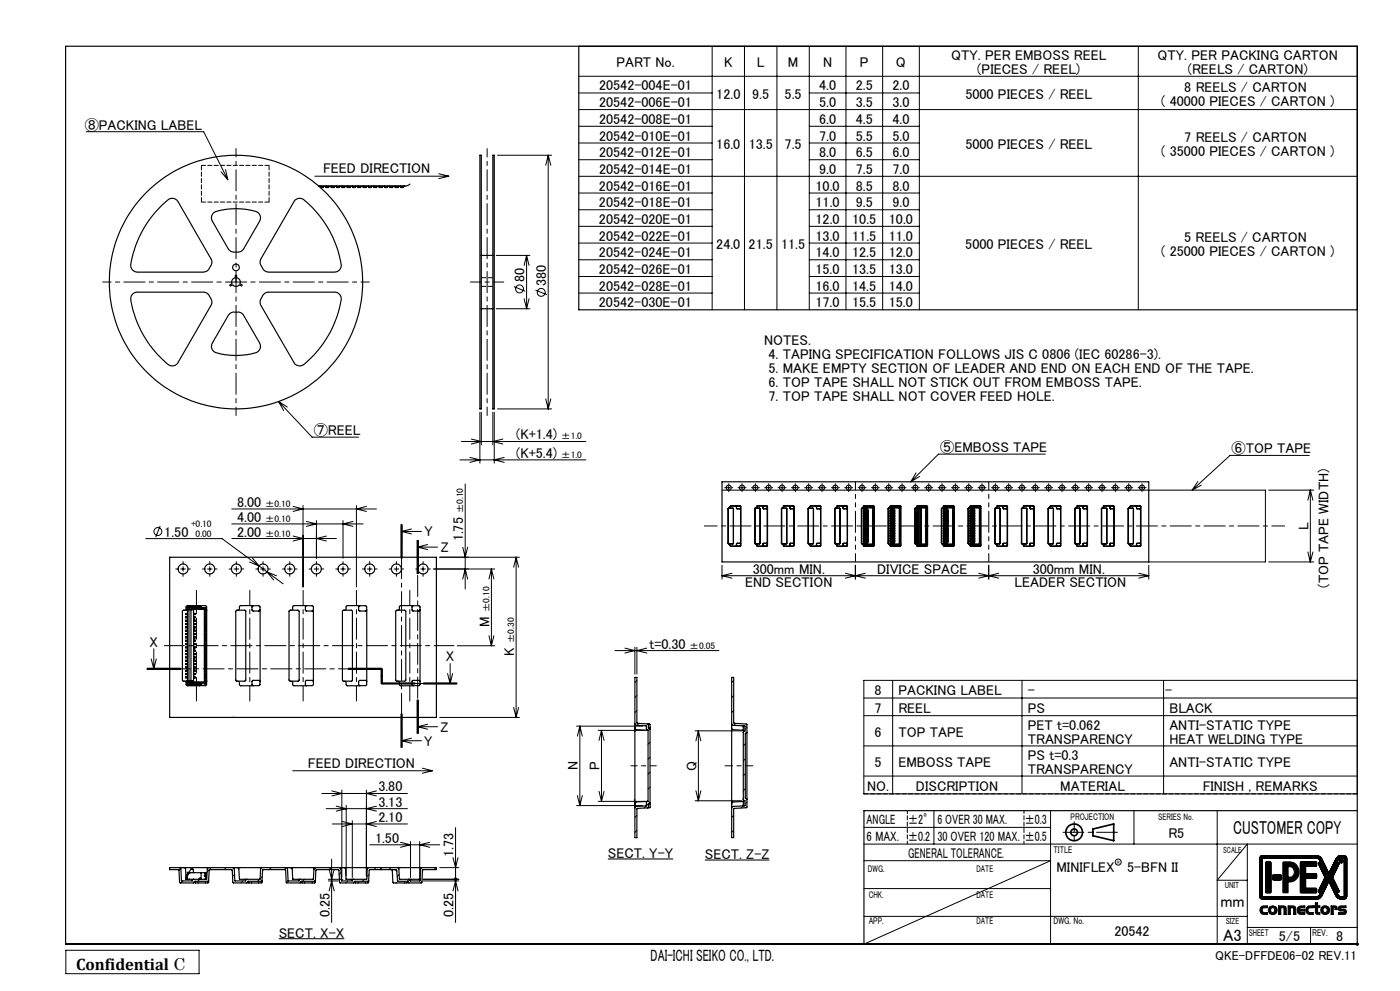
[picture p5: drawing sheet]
<svg xmlns="http://www.w3.org/2000/svg" width="420mm" height="297mm" viewBox="0 0 420 297" stroke-linecap="round" stroke-linejoin="round" font-family="sans-serif">
<defs><g id="words">
<text font-size="5.6" x="370" y="250">CUSTOMER COPY</text>
<g font-size="4.9">
<text x="366.1" y="272">mm</text>
<text x="366.9" y="282">A3</text>
<text x="22.8" y="290.8">Confidential C</text>
<text x="195.2" y="288">DAI-ICHI SEIKO CO., LTD.</text>
</g>
<g font-size="4.2">
<text x="184.9" y="20.1">PART No.</text>
<text x="217.2" y="20.1">K</text>
<text x="227.1" y="20.1">L</text>
<text x="236.4" y="20.1">M</text>
<text x="246.9" y="20.1">N</text>
<text x="258" y="20.1">P</text>
<text x="268.8" y="20.1">Q</text>
<text x="285.4" y="18">QTY. PER EMBOSS REEL</text>
<text x="293.2" y="22.2">(PIECES / REEL)</text>
<text x="347.3" y="18">QTY. PER PACKING CARTON</text>
<text x="356.4" y="22.2">(REELS / CARTON)</text>
<text x="179.7" y="27.1">20542-004E-01</text>
<text x="214.9" y="29.6">12.0</text>
<text x="225.7" y="29.6">9.5</text>
<text x="235.4" y="29.6">5.5</text>
<text x="245.7" y="27.1">4.0</text>
<text x="256.7" y="27.1">2.5</text>
<text x="267.7" y="27.1">2.0</text>
<text x="289.6" y="29.6">5000 PIECES / REEL</text>
<text x="355.3" y="27.5">8 REELS / CARTON</text>
<text x="179.7" y="32.1">20542-006E-01</text>
<text x="245.7" y="32.1">5.0</text>
<text x="256.7" y="32.1">3.5</text>
<text x="267.7" y="32.1">3.0</text>
<text x="348.3" y="31.7">( 40000 PIECES / CARTON )</text>
<text x="25.4" y="38.8">⑧PACKING LABEL</text>
<text x="179.7" y="37.1">20542-008E-01</text>
<text x="245.7" y="37.1">6.0</text>
<text x="256.7" y="37.1">4.5</text>
<text x="267.7" y="37.1">4.0</text>
<text x="179.7" y="47.1">20542-012E-01</text>
<text x="179.7" y="42.1">20542-010E-01</text>
<text x="214.9" y="44.6">16.0</text>
<text x="224.6" y="44.6">13.5</text>
<text x="235.4" y="44.6">7.5</text>
<text x="245.7" y="47.1">8.0</text>
<text x="245.7" y="42.1">7.0</text>
<text x="256.7" y="47.1">6.5</text>
<text x="256.7" y="42.1">5.5</text>
<text x="267.7" y="47.1">6.0</text>
<text x="267.7" y="42.1">5.0</text>
<text x="289.6" y="44.6">5000 PIECES / REEL</text>
<text x="348.3" y="46.7">( 35000 PIECES / CARTON )</text>
<text x="355.3" y="42.5">7 REELS / CARTON</text>
<text x="96.9" y="51.8">FEED DIRECTION</text>
<text x="179.7" y="52.1">20542-014E-01</text>
<text x="245.7" y="52.1">9.0</text>
<text x="256.7" y="52.1">7.5</text>
<text x="267.7" y="52.1">7.0</text>
<text x="179.7" y="57.1">20542-016E-01</text>
<text x="244.7" y="57.1">10.0</text>
<text x="256.7" y="57.1">8.5</text>
<text x="267.7" y="57.1">8.0</text>
<text x="179.7" y="62.1">20542-018E-01</text>
<text x="244.7" y="62.1">11.0</text>
<text x="256.7" y="62.1">9.5</text>
<text x="267.7" y="62.1">9.0</text>
<text x="179.7" y="67.1">20542-020E-01</text>
<text x="244.7" y="67.1">12.0</text>
<text x="255.7" y="67.1">10.5</text>
<text x="266.7" y="67.1">10.0</text>
<text x="179.7" y="77.1">20542-024E-01</text>
<text x="179.7" y="72.1">20542-022E-01</text>
<text x="214.9" y="74.6">24.0</text>
<text x="224.6" y="74.6">21.5</text>
<text x="234.3" y="74.6">11.5</text>
<text x="244.7" y="77.1">14.0</text>
<text x="244.7" y="72.1">13.0</text>
<text x="255.6" y="77.1">12.5</text>
<text x="255.7" y="72.1">11.5</text>
<text x="266.6" y="77.1">12.0</text>
<text x="266.7" y="72.1">11.0</text>
<text x="289.6" y="74.6">5000 PIECES / REEL</text>
<text x="348.3" y="76.7">( 25000 PIECES / CARTON )</text>
<text x="355.3" y="72.5">5 REELS / CARTON</text>
<text x="179.7" y="82.1">20542-026E-01</text>
<text x="244.6" y="82.1">15.0</text>
<text x="255.6" y="82.1">13.5</text>
<text x="266.6" y="82.1">13.0</text>
<text x="157.4" y="84.7" transform="rotate(-90 157.4 84.7)">80</text>
<text x="163.9" y="85.7" transform="rotate(-90 163.9 85.7)">380</text>
<text x="179.7" y="87.1">20542-028E-01</text>
<text x="244.6" y="87.1">16.0</text>
<text x="255.6" y="87.1">14.5</text>
<text x="266.6" y="87.1">14.0</text>
<text x="179.7" y="92.1">20542-030E-01</text>
<text x="244.6" y="92.1">17.0</text>
<text x="255.6" y="92.1">15.5</text>
<text x="266.6" y="92.1">15.0</text>
<text x="229.3" y="103.4">NOTES.</text>
<text x="230.6" y="107.6">4. TAPING SPECIFICATION FOLLOWS JIS C 0806 (IEC 60286-3).</text>
<text x="230.6" y="111.8">5. MAKE EMPTY SECTION OF LEADER AND END ON EACH END OF THE TAPE.</text>
<text x="230.6" y="116.1">6. TOP TAPE SHALL NOT STICK OUT FROM EMBOSS TAPE.</text>
<text x="230.6" y="120.3">7. TOP TAPE SHALL NOT COVER FEED HOLE.</text>
<text x="94.1" y="130.3">⑦REEL</text>
<text x="154.8" y="131.7">(K+1.4)</text>
<text x="154.8" y="137.2">(K+5.4)</text>
<text x="282.1" y="135.4">⑤EMBOSS TAPE</text>
<text x="369.5" y="135.9">⑥TOP TAPE</text>
<text x="71.1" y="151.9">8.00</text>
<text x="49.3" y="160.8">1.50</text>
<text x="71.1" y="156.4">4.00</text>
<text x="71.1" y="160.8">2.00</text>
<text x="127.4" y="160.7">Y</text>
<text x="392.5" y="158.8" transform="rotate(-90 392.5 158.8)">L</text>
<text x="132.2" y="165.4">Z</text>
<text x="139" y="162.3" transform="rotate(-90 139 162.3)">1.75</text>
<text x="225.8" y="171.9">300mm MIN.</text>
<text x="263.1" y="171.9">DIVICE SPACE</text>
<text x="309.8" y="171.9">300mm MIN.</text>
<text x="223.5" y="176.1">END SECTION</text>
<text x="304.4" y="176.1">LEADER SECTION</text>
<text x="398.6" y="176.1" transform="rotate(-90 398.6 176.1)">(TOP TAPE WIDTH)</text>
<text x="146.8" y="187.8" transform="rotate(-90 146.8 187.8)">M</text>
<text x="44.8" y="193.9">X</text>
<text x="154.3" y="196.5" transform="rotate(-90 154.3 196.5)">K</text>
<text x="194.9" y="194.4">t=0.30</text>
<text x="133.7" y="198.2">X</text>
<text x="262.4" y="208.3">8</text>
<text x="269.5" y="208.3">PACKING LABEL</text>
<text x="308.4" y="208.3">-</text>
<text x="349.5" y="208.3">-</text>
<text x="262.4" y="213.6">7</text>
<text x="269.5" y="213.6">REEL</text>
<text x="308.4" y="213.6">PS</text>
<text x="350.8" y="213.6">BLACK</text>
<text x="132.2" y="219.2">Z</text>
<text x="262.4" y="220.8">6</text>
<text x="269.5" y="220.8">TOP TAPE</text>
<text x="308.3" y="218.7">PET t=0.062</text>
<text x="350.8" y="218.7">ANTI-STATIC TYPE</text>
<text x="127.3" y="223.4">Y</text>
<text x="308.3" y="227.7">PS t=0.3</text>
<text x="308.3" y="222.9">TRANSPARENCY</text>
<text x="350.8" y="222.9">HEAT WELDING TYPE</text>
<text x="92.4" y="230.2">FEED DIRECTION</text>
<text x="173.4" y="230.8" transform="rotate(-90 173.4 230.8)">N</text>
<text x="179.9" y="230.8" transform="rotate(-90 179.9 230.8)">P</text>
<text x="208.9" y="231" transform="rotate(-90 208.9 231)">Q</text>
<text x="262.4" y="229.8">5</text>
<text x="269.5" y="229.8">EMBOSS TAPE</text>
<text x="308.3" y="232">TRANSPARENCY</text>
<text x="350.8" y="229.8">ANTI-STATIC TYPE</text>
<text x="113.5" y="237.2">3.80</text>
<text x="260.1" y="237">NO.</text>
<text x="274.8" y="237">DISCRIPTION</text>
<text x="318.1" y="237">MATERIAL</text>
<text x="360.8" y="237">FINISH , REMARKS</text>
<text x="113.5" y="241.7">3.13</text>
<text x="113.5" y="246.3">2.10</text>
<text x="350.5" y="251.2">R5</text>
<text x="112.5" y="252.6">1.50</text>
<text x="136.1" y="256.8" transform="rotate(-90 136.1 256.8)">1.73</text>
<text x="182.4" y="257.1">SECT. Y-Y</text>
<text x="211.5" y="257.5">SECT. Z-Z</text>
<text x="272.5" y="257">GENERAL TOLERANCE.</text>
<text x="316.9" y="261.3">MINIFLEX</text>
<text x="338.1" y="261.3">5-BFN II</text>
<text x="98.9" y="274.9" transform="rotate(-90 98.9 274.9)">0.25</text>
<text x="136.1" y="274.9" transform="rotate(-90 136.1 274.9)">0.25</text>
<text x="83.6" y="281">SECT. X-X</text>
<text x="334.3" y="280.6">20542</text>
<text x="383.7" y="282">5/5</text>
<text x="400.9" y="282">8</text>
</g>
<g font-size="4.1">
<text x="260" y="247">ANGLE</text>
<text x="260" y="252">6 MAX.</text>
<text x="272.5" y="247">±2°</text>
<text x="281.2" y="247">6 OVER 30 MAX.</text>
<text x="307.5" y="247">±0.3</text>
<text x="272.5" y="252">±0.2</text>
<text x="281.2" y="252">30 OVER 120 MAX.</text>
<text x="307.5" y="252">±0.5</text>
</g>
<text font-size="3.9" x="364.6" y="287.8">QKE-DFFDE06-02 REV.11</text>
<g font-size="2.9">
<text x="321.2" y="245.8">PROJECTION</text>
<text x="316.1" y="255.7">TITLE</text>
<text x="260.4" y="261.2">DWG.</text>
<text x="292.9" y="261.2">DATE</text>
<text x="260.6" y="269">CHK.</text>
<text x="292.9" y="269">DATE</text>
<text x="260.6" y="277">APP.</text>
<text x="292.9" y="277">DATE</text>
<text x="316.1" y="277">DWG. No.</text>
<text x="374.7" y="280.5">SHEET</text>
<text x="393.7" y="280.5">REV.</text>
</g>
<g font-size="2.8">
<text x="168.4" y="131.7">±1.0</text>
<text x="168.4" y="137.2">±1.0</text>
<text x="79.5" y="151.9">±0.10</text>
<text x="139" y="153.9" transform="rotate(-90 139 153.9)">±0.10</text>
<text x="57.3" y="158">+0.10</text>
<text x="58.7" y="160.8">0.00</text>
<text x="79.5" y="156.4">±0.10</text>
<text x="79.5" y="160.8">±0.10</text>
<text x="146.8" y="183.4" transform="rotate(-90 146.8 183.4)">±0.10</text>
<text x="154.3" y="192.8" transform="rotate(-90 154.3 192.8)">±0.30</text>
<text x="206.9" y="194.4">±0.05</text>
<text x="347.5" y="245.8">SERIES No.</text>
</g>
<g font-size="2.7">
<text x="366.9" y="255.7">SCALE</text>
<text x="367.4" y="266.1">UNIT</text>
<text x="367.7" y="277">SIZE</text>
</g>
<text font-size="1.4" x="335" y="258.8">R</text>
</g></defs>
<g fill="none" stroke="#000" stroke-width=".3">
<path d="M213.6 13.9v78.9M223.3 13.9v78.9M233.1 13.9v78.9M242.8 13.9v78.9M253.8 13.9v78.9M264.8 13.9v78.9M275.8 13.9v78.9M341.5 13.9v78.9M25.9 39.5h35.2l7.2 14.4M173.6 22.9h233.6M173.6 27.9h40M173.6 32.8h233.6"/>
<path d="M173.6 37.8h40M242.8 27.9h33M242.8 37.8h33M66.3 51.5l2 2.4M67.7 50.8l.6 3.1M94.4 52.8h40.2M131.6 52.1l3 .7M134.6 52.8l-3 .7M149.3 46.5h16.2M164.5 46.5v76.1M164.5 46.5l.7 3M164.5 46.5l-.8 3"/>
<path d="M173.6 42.9h40M173.6 47.9h40M173.6 52.8h233.6M173.6 57.9h40M242.8 42.9h33M242.8 47.9h33M242.8 57.9h33M148.9 76.5h10.1M158 76.5v16M158 76.5l.7 3M158 76.5l-.8 3M173.6 62.9h40"/>
<path d="M173.6 67.8h40M173.6 72.8h40M173.6 77.9h40M242.8 62.9h33M242.8 67.8h33M242.8 72.8h33M242.8 77.9h33M148.9 92.5h10.1M154.2 85.9l3.4 1.4M157.2 89.5l.8 3M158.7 89.5l-.7 3M160.7 87l3.3 1.3"/>
<path d="M173.6 82.9h40M173.6 87.8h40M242.8 82.9h33M242.8 87.8h33M163.7 119.6l.8 3M165.2 119.6l-.7 3M83.6 120.3l10 10.7h14M83.6 120.3l2.6 1.7M83.6 120.3l1.5 2.7M138 137.8h37.8M138.4 132.3h37.4M141 137.1l3 .7-3 .8"/>
<path d="M141.4 131.6l3 .7-3 .8M144 123.5v15.3M144.4 123.5v9.8M147.8 123.5v9.8M148.3 123.5v15.3M149.3 122.6h16.2M150.8 131.6l-3 .7 3 .8M151.3 137.1l-3 .7 3 .8M313.6 136.1h-32l-8.4 8.3M392.8 136.5h-23.8l-11.4 10.4M48 157.6l-1.3 3.4M69.5 157h39.4"/>
<path d="M69.5 152.5h43.4M87.9 151.8l3 .7-3 .8M90.9 151.5v24.4M91.9 156.3l3 .7-3 .8M94.9 156v11.3M102.9 156v11.3M105.9 156.3l-3 .7 3 .8M106.9 151.5v24.4M109.9 151.8l-3 .7 3 .8M120.3 157.3v10M120.4 159.3h6M120.4 159.3l3 .7"/>
<path d="M120.5 157.3v10M120.6 157.3v10M123.4 158.5l-3 .8M139.6 145.1v31.4M216.6 146.9h163v21.5h-35M217.4 146.2h.3M218.2 146.2h.9M218.6 145v.2M218.6 145.7v.9M218.6 147v.4M219.5 146.2h.3M221.4 146.2h.3"/>
<path d="M222.2 146.2h.9M222.6 145v.2M222.6 145.7v.9M222.6 147v.4M223.5 146.2h.3M225.4 146.2h.3M226.2 146.2h.8M226.6 145v.2M226.6 145.7v.9M226.6 147v.4M227.5 146.2h.3M229.4 146.2h.3"/>
<path d="M230.2 146.2h.9M230.6 145v.2M230.6 145.7v.9M230.6 147v.4M231.5 146.2h.3M233.4 146.2h.3M234.2 146.2h.9M234.6 145v.2M234.6 145.7v.9M234.6 147v.4M235.5 146.2h.3M237.4 146.2h.3"/>
<path d="M238.2 146.2h.9M238.6 145v.2M238.6 145.7v.9M238.6 147v.4M239.5 146.2h.3M241.4 146.2h.3M242.2 146.2h.9M242.6 145v.2M242.6 145.7v.9M242.6 147v.4M243.5 146.2h.3M245.4 146.2h.3"/>
<path d="M246.2 146.2h.9M246.6 145v.2M246.6 145.7v.9M246.6 147v.4M247.5 146.2h.3M249.4 146.2h.3M250.2 146.2h.9M250.6 145v.2M250.6 145.7v.9M250.6 147v.4M251.5 146.2h.3M253.4 146.2h.3"/>
<path d="M254.2 146.2h.9M254.6 145v.2M254.6 145.7v.9M254.6 147v.4M255.5 146.2h.3M257.4 146.2h.3M258.2 146.2h.9M258.6 145v.2M258.6 145.7v.9M258.6 147v.4M259.5 146.2h.3M261.4 146.2h.3"/>
<path d="M262.1 146.2h1M262.6 145v.2M262.6 145.7v.9M262.6 147v.4M263.5 146.2h.3M265.4 146.2h.3M266.2 146.2h.9M266.6 145v.2M266.6 145.7v.9M266.6 147v.4M267.5 146.2h.3M269.4 146.2h.3"/>
<path d="M270.2 146.2h.9M270.6 145v.2M270.6 145.7v.9M270.6 147v.4M271.5 146.2h.3M273.4 146.2h.3M274.2 146.2h.9M274.6 145v.2M274.6 145.7v.9M274.6 147v.4M274.8 141.7l-1.6 2.7M275.5 146.2h.3"/>
<path d="M275.9 142.8l-2.7 1.6M277.4 146.2h.3M278.2 146.2h.9M278.6 145v.2M278.6 145.7v.9M278.6 147v.4M279.5 146.2h.3M281.4 146.2h.3M282.2 146.2h.9M282.6 145v.2M282.6 145.7v.9M282.6 147v.4"/>
<path d="M283.5 146.2h.3M285.4 146.2h.3M286.2 146.2h.9M286.6 145v.2M286.6 145.7v.9M286.6 147v.4M287.5 146.2h.3M289.4 146.2h.3M290.2 146.2h.9M290.6 145v.2M290.6 145.7v.9M290.6 147v.4"/>
<path d="M291.5 146.2h.3M293.4 146.2h.3M294.2 146.2h.9M294.6 145v.2M294.6 145.7v.9M294.6 147v.4M295.5 146.2h.3M297.4 146.2h.3M298.2 146.2h.8M298.6 145v.2M298.6 145.7v.9M298.6 147v.4"/>
<path d="M299.5 146.2h.3M301.4 146.2h.3M302.2 146.2h.9M302.6 145v.2M302.6 145.7v.9M302.6 147v.4M303.5 146.2h.3M305.4 146.2h.3M306.2 146.2h.9M306.6 145v.2M306.6 145.7v.9M306.6 147v.4"/>
<path d="M307.5 146.2h.3M309.4 146.2h.3M310.2 146.2h.9M310.6 145v.2M310.6 145.7v.9M310.6 147v.4M311.5 146.2h.3M313.4 146.2h.3M314.1 146.2h1M314.6 145v.2M314.6 145.7v.9M314.6 147v.4"/>
<path d="M315.5 146.2h.3M317.4 146.2h.3M318.2 146.2h.9M318.6 145v.2M318.6 145.7v.9M318.6 147v.4M319.5 146.2h.3M321.4 146.2h.3M322.2 146.2h.9M322.6 145v.2M322.6 145.7v.9M322.6 147v.4"/>
<path d="M323.5 146.2h.3M325.4 146.2h.3M326.2 146.2h.9M326.6 145v.2M326.6 145.7v.9M326.6 147v.4M327.5 146.2h.3M329.4 146.2h.3M330.2 146.2h.9M330.6 145v.2M330.6 145.7v.9M330.6 147v.4"/>
<path d="M331.5 146.2h.3M333.4 146.2h.3M334.2 146.2h.9M334.6 145v.2M334.6 145.7v.9M334.6 147v.4M335.5 146.2h.3M337.4 146.2h.3M338.2 146.2h.9M338.6 145v.2M338.6 145.7v.9M338.6 147v.4"/>
<path d="M339.5 146.2h.3M341.4 146.2h.3M342.2 146.2h.9M342.6 145v.2M342.6 145.7v.9M342.6 147v.4M343.5 146.2h.3M359.3 144.3l-1.7 2.6M360.4 145.4l-2.8 1.5M380.6 146.9h13.5M393.1 146.9v21.5M393.1 146.9l.8 3"/>
<path d="M393.1 146.9l-.7 3M43.7 161.4h22.9l11.1 8.2M52.7 170.5h.8M54.2 170.5h1.4M54.9 168.3v.8M54.9 169.8v1.4M54.9 171.9v.8M56.3 170.5h.8M60.7 170.5h.8M62.2 170.5h1.4M62.9 168.3v.8M62.9 169.8v1.4"/>
<path d="M62.9 171.9v.8M64.3 170.5h.8M68.7 170.5h.8M69.5 161.4h31.4M70.2 170.5h1.4M70.9 168.3v.8M70.9 169.8v1.4M70.9 171.9v.8M72.3 170.5h.8M74.9 168.4l2.8 1.2M75.7 167.2l2 2.4M76.7 170.5h.8"/>
<path d="M77.7 169.6l2.4 1.8M78.2 170.5h1.4M78.9 168.3v.8M78.9 169.8v1.4M78.9 171.9v.8M80.1 171.4l4.8 3.6M80.1 171.4l2 2.4M80.1 171.4l2.9 1.2M80.3 170.5h.8M84.7 170.5h.8M86.2 170.5h1.4M86.9 168.3v.8"/>
<path d="M86.9 169.8v1.4M86.9 171.9v.8M87.9 160.7l3 .7-3 .7M88.3 170.5h.8M92.7 170.5h.8M94.2 170.5h1.4M94.9 168.3v.8M94.9 169.8v1.4M94.9 171.9v.8M96.3 170.5h.8M97.9 160.7l-3 .7 3 .7M100.7 170.5h.8"/>
<path d="M102.2 170.5h1.4M102.9 168.3v.8M102.9 169.8v1.4M102.9 171.9v.8M104.3 170.5h.8M108.7 170.5h.8M110.2 170.5h1.4M110.9 168.3v.8M110.9 169.8v1.4M110.9 171.9v.8M112.3 170.5h.8M116.7 170.5h.8"/>
<path d="M118.2 170.5h1.4M118.9 168.3v.8M118.9 169.8v1.4M118.9 171.9v.8M120.3 170.5h.8M124.7 170.5h.8M125.1 161.9v10M125.3 164h6M125.3 164l3 .7M125.3 161.9v10M125.5 161.9v10M126.2 170.5h1.4"/>
<path d="M126.9 168.3v.8M126.9 169.8v1.4M126.9 171.9v.8M128.3 163.2l-3 .8M128.3 170.5h.8M131.9 167h23.9M138.8 164l.8 3 .7-3M138.8 173.5l.8-3 .7 3M147.4 170.5v23M147.4 170.5l.8 3M147.4 170.5l-.7 3M148.4 170.5h-18.3"/>
<path d="M154.8 167v48M154.8 167l.8 3M154.8 167l-.7 3M216.6 169.4v4.2M216.6 172.5h128M216.6 172.5l3 .8M219.6 171.8l-3 .7M253.6 171.8l6 1.5M256.6 169.4v4.2M259.6 171.8l-6 1.5M293.6 171.8l6 1.5M296.6 169.4v4.2"/>
<path d="M299.6 171.8l-6 1.5M341.6 171.8l3 .7M344.6 169.4v4.2M344.6 172.5l-3 .8M380.6 168.4h13.5M392.4 165.4l.7 3M393.9 165.4l-.8 3M45.4 197.5l.7 3M46.1 194.4v6.1M46.9 197.5l-.8 3M55.1 182.9h.3M71.1 182.9h.3"/>
<path d="M87.1 182.9h.3M103.1 182.9h.3M119.1 182.9h.3M135 198.9v6M137.2 193.5h11.2M146.7 190.5l.7 3M148.2 190.5l-.8 3M184.5 195h31.2M187.5 194.2l3 .8-3 .7M190.5 194v8M191.1 194v8M194.1 194.2l-3 .8 3 .7"/>
<path d="M44.1 200.4h10M44.1 200.6h10M44.1 200.3h10M55.1 204.1h.3M70.1 214.9v.1M71.1 204.1h.3M87.1 204.1h.3M103.1 204.1h.3M104.5 200.3h10zM104.5 200.4h10v4.4h10M104.5 200.6h10M114.3 200.4v4.4"/>
<path d="M114.5 205h10M114.5 204.7h10M114.7 200.4v4.4M119.1 204.1h.3M120.3 214v10M120.5 214v10M120.6 214v10M125.1 209.8v10M125.3 217.8h6M125.3 217.8l3 .7M125.3 209.8v10M125.5 209.8v10"/>
<path d="M127 204.8h10M127 205h10M127 204.7h10M128.3 217.1l-3 .7M131.9 215h23.9M134.3 201.9l.7 3M135.8 201.9l-.8 3M154.1 212l.7 3M155.6 212l-.8 3M173 217.6h19.8M174 217.6v23.8M174 217.6l.7 3"/>
<path d="M174 217.6l-.8 3M179.5 218.9h13.9M180.4 218.9v21.3M180.4 218.9l.8 3M180.4 218.9l-.7 3M191.1 203.9l-.6 .6M191.1 208.5l-.6 .6M191.1 212.9l-.6 .6M191.7 216.8l-.6 .6M194.7 218.3l-.6 .5M208.5 219h14M209.5 219v21"/>
<path d="M209.5 219l.8 3M209.5 219l-.7 3M220.1 203.9l-.6 .6M220.1 208.5l-.6 .6M220.1 212.9l-.6 .6M220.7 216.8l-.5 .6M224.1 217.9l-.6 .6M259.2 203.9h148v34h-148zM259.2 209.2h148M259.2 214.5h148M267.8 203.9v34M306.6 203.9v34"/>
<path d="M349.1 203.9v34M87.8 231h41.9M96.6 237.8h25.6M99.6 237l3 .8-3 .7M102.6 236.8v26.1M109.9 236.8v25.7M112.9 237l-3 .8 3 .7M120.4 222h6M120.4 222l3 .7M123.4 221.2l-3 .8M126.7 230.2l3 .8M129.7 231l-3 .7"/>
<path d="M173.2 238.4l.8 3M174.7 238.4l-.7 3M179.7 237.2l.7 3M181.2 237.2l-.8 3M195 222.4l-.6 .6M195 226.9l-.6 .6M195 231.4l-.6 .6M195 235.9l-.6 .6M208.5 240h14M208.8 237l.7 3M210.3 237l-.8 3M223.6 223l-.6 .6"/>
<path d="M223.6 227.4l-.6 .6M223.6 231.9l-.6 .6M223.6 236.4l-.6 .6M259.2 223.6h148M259.2 232.6h148M97.9 242.4h24.3M99.5 257.5v19M99.7 246.9h22.5M100.9 241.6l3 .8-3 .7M102.7 246.2l3 .7-3 .8M103.9 241.4v21.1M105.7 246v17"/>
<path d="M110.9 253.2h21M112.9 241.6l-3 .8 3 .7M112.9 246.2l-3 .7 3 .8M120.2 252.4l3 .8-3 .7M123.2 252.2v10.8M125.9 252.2v10.8M128.9 252.4l-3 .8 3 .7M135.9 257l.8 3 .7-3M136.7 248v28.5M173 241.4h19.8M179.5 240.2h13.9M191.1 244.4l-.6 .6"/>
<path d="M191.1 248.8l-.6 .6M194.5 240.9l-1.2 1.3M195 240.4l-.4 .4M220.1 244.4l-.6 .6M220.1 248.8l-.6 .6M223 241.5l-.7 .7M224.1 240.4l-.6 .6M259.2 257.9h56l-56 25.1M259.2 253h148M259.2 248h56M280.2 243v10M315.2 243v40"/>
<path d="M340.2 243v10M365.2 243v40M378.2 256.6l.5-.2h16.4l.9 .3 .5 .6 2.1 4.4 2.2-4.4a2.31 2.31 0 0 1 3.1-.6l.2 .5v11.5l-.3 .6a2.33 2.33 0 0 1-3-.7l-2.2-4.4-2.1 4.4-.6 .7-.8 .2h-16.4l-.6-.3-.2-.5v-11.5zM378.7 257.2l16.8 .1 .6 1-.5 .2-.1 .4 2 4.1-2 4 .1 .4 .5 .2-.3 .7-.7 .4h-16.4zM379.8 258.4l1.2-.1 .3 .2v8.9l-.3 .2h-1.1l-.2-.2zM385 258.4a4.6 4.6 0 0 1 3.9 .7 3 3 0 0 1 .6 3.5 3 3 0 0 1-3.1 1.7v3.2h-1.5zM386.4 259.7l1.3 .3 .6 1.3a1.51 1.51 0 0 1-1.9 1.6zM390.2 258.4h4.8l-.1 1.2h-3.2v2.3h3.1l.2 .2-.1 1-3.2 .1v3h3.1l.2 .2-.1 1.1h-4.8zM401.7 257.3l1.6-.1v11.5h-1.1l-.7-.4-.3-.7 .5-.2 .1-.4-2-4 2-4.1-.1-.4-.5-.2zM402 257.6l.4-.2 .4 .2 .2 .5-.2 .4-.4 .2-.4-.2-.3-.4zM402 257.7h.8v.7l-.4 .2-.4-.2zM402.2 257.7l-.1 .7v-.7h.6v.7l-.5-.3"/>
<path d="M402.5 257.7l.1 .3M402.6 258h.1M402.6 258h-.4M54.2 260.2l-.5 .6M54.9 264l-.6 .6M59.9 263.5l-.6 .6M63.4 260l-1.3 1.3M67.9 260l-.6 .6M70.3 262.1l-.5 .5M72.9 264l-.6 .6M77.9 263.5l-.6 .6M78.7 262.7l-.7 .6"/>
<path d="M81.4 260l-.6 .6M85.8 260l-.6 .6M86.4 263.9l-.5 .6M91.3 263.5l-.6 .6M94.8 260l-.6 .7M98.5 263.5h4.4M98.5 264h3M98.7 260.5l.8 3 .8-3M98.7 267l.8-3 .8 3M99.3 260l-.6 .6M102.3 261.5l-.6 .6M104.3 264l-.6 .6"/>
<path d="M109.3 263.5l-.6 .6M110.7 262.1l-.6 .6M112.8 260l-.6 .6M117.3 260l-.6 .6M119.7 262l-.5 .6M122.8 263.5l-.6 .6M126.6 264.2l-.4 .4M126.9 264h10.8M126.9 263.5h10.8M130.7 260l-.6 .6M131.9 260h5.8M135.9 267l.8-3 .7 3"/>
<path d="M259.2 274.6h115M259.2 266.3h56M374.2 263.8h-9l9-10.8v30M374.2 278h33M378.6 271.6l1.6-.1v.6h-1.3a.84 .84 0 0 0 .3 1.4h1v.5a1.59 1.59 0 0 1-2.2-1.2l.1-.7zM381.4 272.2l.3-.2 .6 .2 .1 .5-.1 .6-.4 .2-.5-.2-.2-.5zM381.9 262.2l2.2-.1 .3 .3v1.1l-.3 .2h-2.2zM383.6 271.5l1.8 .1 .4 .3 .1 2.1h-.7v-1.8l-.4-.1h-.6v1.9h-.6zM386.4 271.5l2.1 .2 .3 .7v1.6h-.7v-1.8l-.4-.1h-.6v1.9h-.7zM389.7 271.7l1.7-.2v.5l-1.2 .1-.3 .4h1.5v.5h-1.5l.2 .5h1.3v.5a1.79 1.79 0 0 1-2.1-.5v-1.4zM392.4 271.6l1.5-.1v.6a1.28 1.28 0 0 0-1.5 .3l.1 .8 .4 .3h1v.5a1.85 1.85 0 0 1-2-.5l-.2-.7 .2-.7zM393.2 278v5"/>
<path d="M394.6 270.6h.7v.9h.7v.5h-.7v1l.1 .5h.6v.5h-1l-.3-.3-.1-1.7h-.5v-.5h.5zM397.1 272.2l.4-.2 .5 .2 .2 .5-.2 .6-.4 .2-.5-.2-.2-.5zM399.3 271.5h1.1l.7 .3v.8h-.6l-.1-.6h-.4v2h-.7zM401.7 271.7l2.1-.2v.5l-1.6 .2 .1 .3h1.1l.4 .3 .1 .5-.2 .6-2.2 .1v-.5h1.7l.1-.2-.1-.3h-1.3l-.3-.2-.1-.6zM19.7 283h160.5M19.8 284.8h39.9v7h-39.9zM406.7 283h1M406.8 282.6l.7 .7M407.2 282.5v1M407.5 282.6l-.7 .7"/>
<circle cx="155.9" cy="86.6" r="1.18"/>
<circle cx="162.3" cy="87.6" r="1.19"/>
<circle cx="47.4" cy="159.3" r="1.19"/>
<circle cx="335.5" cy="258.4" r=".91"/>
<circle cx="381.8" cy="272.8" r="1.38"/>
<circle cx="397.6" cy="272.8" r="1.37"/>
</g>
<g fill="none" stroke="#000" stroke-width=".5">
<path d="M327.9 248.5l6.2-1.6v5.1l-6.2-1.5z"/>
<circle cx="322.2" cy="249.4" r="2.5"/>
<circle cx="322.3" cy="249.5" r="1.01"/>
</g>
<path d="M335.2 249.4h-16.3" fill="none" stroke="#000" stroke-width=".3" stroke-dasharray="6.3 1.3 1.3 1.3" stroke-dashoffset=".1"/>
<path d="M322.3 246.3v6.5" fill="none" stroke="#000" stroke-width=".3" stroke-dasharray="6.3 1.3 1.3 1.3" stroke-dashoffset="3.2"/>
<path d="M272.2 242.9v10M307.2 252.9v-10" fill="none" stroke="#000" stroke-width=".3" stroke-dasharray="1.3 .6" stroke-dashoffset=".4"/>
<path d="M60.4 49.6h20.3M60.4 60.6h20.3M407.2 237.9h-148" fill="none" stroke="#000" stroke-width=".3" stroke-dasharray="1.3 .6"/>
<g fill="none" stroke="#000" stroke-width=".35">
<path d="M19.7 13.9h387.5v269.1h-387.5zM173.6 13.9v78.9h233.6M88.5 59.9l1-.4 .6-.1a3.4 3.4 0 0 1 2.3 1.6 30.3 30.3 0 0 1 9.9 19l-.6 1.1-1.3 .5h-19.8a3.4 3.4 0 0 1-2.6-3l.2-.9zM95.6 55.7h.2M96.1 55.8l.2 .4M96.2 55.8l.1 .4M96.3 56.2h.1M96.5 56.2h.1M96.6 56.2h.1M96.7 56.2h.1M97 55.8v.4h-.7M97.8 55.8l.1 .4"/>
<path d="M97.9 56.2h.1M97.9 55.8v.4M98.1 56.2h.1M98.2 56.2h.1M98.2 56.2h.2M98.6 55.8v.4h-.7M99.3 55.8l.1 .4M99.4 55.8l.1 .4M99.5 56.2h.1M99.7 56.2h.1M99.8 56.2h.1M100.2 55.8v.4h-.8"/>
<path d="M100.9 55.8l.2 .4M101 55.8l.1 .4M101.1 56.2h.1M101.3 56.2h.1M101.4 56.2h.1M101.5 56.2h.1M101.8 55.8v.4h-.7M102.6 55.8l.1 .4M102.7 56.2h.1M102.7 55.8v.4M102.9 56.2h.1M103 56.2h.1"/>
<path d="M103 56.2h.2M103.4 55.8v.4h-.7M104.1 55.8l.1 .4M104.2 55.8l.1 .4M104.3 56.2h.1M104.5 56.2h.1M104.6 56.2h.1M105 55.8v.4h-.8M105.7 55.8l.2 .4M105.9 56.2h.1M105.9 55.8v.4M106.1 56.2h.1"/>
<path d="M106.2 56.2h.1M106.3 56.2h.1M106.6 55.8v.4h-.7M107.4 55.8l.1 .4M107.5 56.2h.1M107.5 55.8v.4M107.7 56.2h.1M107.8 56.2h.1M107.8 56.2h.2M108.2 55.8v.4h-.7M108.9 55.8l.1 .4M109 55.8l.1 .4"/>
<path d="M109.1 56.2h.1M109.4 56.2h-.1M109.4 56.2h.1M109.8 55.8v.4h-.8M110.5 55.8l.2 .4M110.7 56.2h.1M110.7 55.8v.4M110.9 56.2h.1M111 56.2h.1M111.1 56.2h.1M111.4 55.8v.4h-.7M112.1 55.8l.2 .4"/>
<path d="M112.3 56.2h.1M112.3 55.8v.4M112.5 56.2h.1M112.6 56.2h.1M113 55.8v.4h-.7M113.7 55.8l.1 .4M113.8 55.8l.1 .4M113.9 56.2h.1M114.1 56.2h.1M114.2 56.2h.1M114.3 56.2h.1M114.6 55.8v.4h-.8"/>
<path d="M115.3 55.8l.2 .4M115.5 56.2h.1M115.5 55.8v.4M115.7 56.2h.1M115.8 56.2h.1M115.9 56.2h.1M116.2 55.8v.4h-.7M116.9 55.8l.2 .4M117.1 55.8v.4M117.1 56.2h.1M117.3 56.2h.1M117.4 56.2h.1"/>
<path d="M117.8 55.8v.4h-.7M118.5 55.8l.1 .4M118.6 55.8l.1 .4M118.7 56.2h.1M118.9 56.2h.1M119 56.2h.1M119.1 56.2h.1M119.4 55.8v.4h-.8M120.2 55.8l.1 .4M120.3 56.2h.1M120.3 55.8v.4M120.5 56.2h.1"/>
<path d="M120.6 56.2h.1M120.7 56.2h.1M121 55.8v.4h-.7M121.4 55.8h-25.8M121.4 55.8h-25.6M123 55.1l-.7 .5-.9 .2M144 46.5h.4v76.1h-.4zM147.8 46.5h.5v76.1h-.5zM48 62.1a7 7 0 0 1 3.3-2.6l1.2 .1 .8 .7 10 17.3a3.3 3.3 0 0 1-.9 3.4l-1.4 .6h-19.8a2.03 2.03 0 0 1-2-2.4 32.1 32.1 0 0 1 8.8-17.1zM64.2 63.7a19.3 19.3 0 0 1 13.2 0l.7 1-.1 1.4-4.9 8.5a3.4 3.4 0 0 1-4.2 .5l-5.3-9-.1-1.2zM144.4 76.5h3.4M39.9 88l1.1-.4h20a3 3 0 0 1 2.4 2l.2 1.1-.3 .8-9.9 17.2a2.01 2.01 0 0 1-3 .5 30.7 30.7 0 0 1-11.1-20.1z"/>
<path d="M68.9 94l.6-.3 .8-.2a2.75 2.75 0 0 1 2.8 1l4.8 8.3a2.02 2.02 0 0 1-1.2 2.9 20.5 20.5 0 0 1-12.5-.3l-.7-1.2 .1-1.2zM70.6 82.5l.4 .1v.7l.9 .6 .1 1.1 .6 .4v.2l-.8-.2-.5 .4h-.7l-.8-.4-.6 .3-.3-.2 .7-.5-.1-.7 .2-.6 .9-.4zM70.8 83.4v1.2M79.1 88.3l1.3-.7h20a1.98 1.98 0 0 1 1.9 2.3 31.4 31.4 0 0 1-11.6 19.6l-1.2 .1-1.1-.6-10.1-17.5a3.4 3.4 0 0 1 .8-3.2zM144.4 92.5h3.4M216.6 144.4h128v24h-128zM219 152.2l.2-.7h2.8l.3 .2v11.8l-.3 .3h-2.7l-.3-.3v-.4M219 152.2l-.6 .3v10.3l.6 .3M219 152.2l.2-.5 2.9 .1v11.7l-2.9 .2-.2-.6M219.9 152.3l-1.4 .2v10.3l.2 .2h1.2M219.9 152.3l.1 .2M220 152.5v10.3"/>
<path d="M221.2 151.7l-.3 .1 .2 .7h.9l.2-.2M227 152.2l.2-.7h2.8l.3 .3v11.7l-.3 .3h-2.7l-.3-.2v-.5M227 152.2l-.6 .3v10.3l.6 .3M227 152.2l.2-.5 3 .1v11.7l-3 .2-.2-.6M227.8 152.3l-1.3 .1v10.5l1.3 .1M227.8 152.3l.2 .2M228 152.5v10.3M229 152.3l.1 .2M229 151.8v.5M229 151.8h.1M229.1 152.5h.9M230.2 152.3l-.2 .2z"/>
<path d="M235 152.2l.2-.7h2.8l.3 .3v11.7l-.4 .3h-2.6l-.3-.3v-.4M235 152.2l-.6 .2v10.5l.6 .2M235 152.2l.2-.5 3 .1v11.7l-.2 .2h-2.8l-.2-.6M235.8 152.3l-1.3 .1v10.5l1.3 .1M235.8 152.3l.2 .2M236 152.5v10.3M237 152.3l.1 .2M237 151.8v.5M237 151.8h.1M237.1 152.5h.8M238.2 152.3l-.3 .2zM243 152.2l.2-.7h2.8l.2 .2v11.8l-.2 .3h-2.7l-.3-.3v-.4"/>
<path d="M243 152.2l-.6 .2v10.5l.6 .2M243 152.2l.2-.5 3 .1v11.7l-.2 .2h-2.8l-.2-.6M243.8 152.3h-1.2l-.1 .2v10.3l.2 .2h1.2l.2-.2-.1-10.3M243.8 152.3l.3 .2M243.8 152.3l.2 .2M244.9 151.8l.2 .7h.9l.2-.2M245 151.7l-.1 .1zM251 152.2l.2-.7h2.8l.2 .2v11.8l-.2 .3h-2.8l-.2-.3v-.4M251 152.2l-.5 .1-.1 .2v10.3l.2 .3h.4M251 152.2l.2-.5 2.9 .1v11.7l-2.9 .2-.2-.6M251.8 152.3l-1.3 .2v10.3l.2 .2h1.1M251.8 152.3l.2 .2"/>
<path d="M252 152.5v10.3M253.2 151.7l-.3 .1 .2 .7h.9l.2-.2M259 152.2l.2-.7h2.8l.3 .3v11.7l-.3 .3h-2.7l-.3-.2v-.5M259 152.2l-.6 .3v10.3l.6 .3M259 152.2l.2-.5 2.9 .1v11.7l-2.9 .2-.2-.6M259.2 151.9h.1M259.2 152.1l2.8 .1-.1 11.1h-2.3M259.2 151.9h.4M259.3 152.4h-.8v10.5h1.5M259.3 159.8h-.3l.3 .2M259.3 159.3h-.3l.3 .2M259.3 158.8h-.3l.3 .2"/>
<path d="M259.3 158.3h-.3l.3 .2M259.3 157.8h-.3l.3 .2M259.3 156.8h-.3l.3 .2M259.3 156.3h-.3l.3 .2M259.3 155.8h-.3l.3 .2M259.3 155.3h-.3l.3 .2M259.3 154.8h-.3l.3 .2M259.3 153.8h-.3l.3 .2M259.3 153.3h-.3l.3 .2M259.3 157.3h-.3l.3 .2M259.3 154.3h-.3l.3 .2M259.3 152.8h-.3l.3 .2"/>
<path d="M259.4 152.1v.2M259.5 152.3v10.6M259.6 151.9h2.3M259.6 151.9h1.7M259.6 151.8v.1M259.6 151.9h-.1M259.8 152.3v10.6M259.9 152.1v.2M260 152.1v.2M260 152.3h.1M260 152.3h-.7v10.6M260.1 152.3h.1"/>
<path d="M260.2 159.8h.2l-.2 .2M260.2 159.3h.2l-.2 .2M260.2 158.8h.2l-.2 .2M260.2 158.3h.2l-.2 .2M260.2 157.8h.2l-.2 .2M260.2 157.3h.2l-.2 .2M260.2 156.8h.2l-.2 .2M260.2 156.3h.2l-.2 .2M260.2 155.8h.2l-.2 .2M260.2 155.3h.2l-.2 .2M260.2 154.8h.2l-.2 .2M260.2 154.3h.2l-.2 .2"/>
<path d="M260.2 153.8h.2l-.2 .2M260.2 153.3h.2l-.2 .2M260.2 152.8h.2l-.2 .2M260.2 152.1v11.1M261.2 151.7l-.3 .1M261.3 151.9l-2.1-.1v.6M261.8 159.8h.2M261.8 159.3h.2M261.8 158.8h.2M261.8 158.3h.2M261.8 157.8h.2M261.8 157.3h.2"/>
<path d="M261.8 156.8h.2M261.8 156.3h.2M261.8 155.8h.2M261.8 155.3h.2M261.8 154.8h.2M261.8 154.3h.2M261.8 153.8h.2M261.8 153.3h.2M261.8 160h.2M261.8 159.5h.2M261.8 159h.2M261.8 158.5h.2"/>
<path d="M261.8 158h.2M261.8 157.5h.2M261.8 157h.2M261.8 156.5h.2M261.8 156h.2M261.8 155.5h.2M261.8 155h.2M261.8 154.5h.2M261.8 154h.2M261.8 153.5h.2M261.8 153h.2M261.8 152.8h.2"/>
<path d="M261.8 151.9v.2M261.9 151.9h.1M261.9 151.9v.2M262 152.3l-.2 .1v10.5l.2 .1-1.8 .1M262.1 152.3l-.1 .2zM267 152.2l.2-.7h2.8l.3 .3v11.7l-.3 .3h-2.7l-.3-.3v-.4M267 152.2l-.6 .3v10.3l.6 .3M267 152.2l.2-.5 3 .1v11.7l-3 .2-.2-.6M267.2 151.9h.1M267.2 152.1l2.8 .1v11.1h-2.8M267.2 151.9h2.7M267.3 152.4h-.8v10.5h1.5"/>
<path d="M267.3 152.3h.7M267.3 159.8h-.3l.3 .2M267.3 159.3h-.3l.3 .2M267.3 158.8h-.3l.3 .2M267.3 158.3h-.3l.3 .2M267.3 157.8h-.3l.3 .2M267.3 156.8h-.3l.3 .2M267.3 156.3h-.3l.3 .2M267.3 155.8h-.3l.3 .2M267.3 155.3h-.3l.3 .2M267.3 154.8h-.3l.3 .2M267.3 153.8h-.3l.3 .2"/>
<path d="M267.3 153.3h-.3l.3 .2M267.3 157.3h-.3l.3 .2M267.3 154.3h-.3l.3 .2M267.3 152.8h-.3l.3 .2M267.3 152.1v11.1M267.5 152.3v10.6M267.6 151.9h1.7M267.6 151.8v.1M267.6 151.9h-.1M267.8 152.3v10.6M267.9 152.1v.2M268 152.3h.2"/>
<path d="M268 152.1v.2M268.2 159.8h.2l-.2 .2M268.2 159.3h.2l-.2 .2M268.2 158.8h.2l-.2 .2M268.2 158.3h.2l-.2 .2M268.2 157.8h.2l-.2 .2M268.2 157.3h.2l-.2 .2M268.2 156.8h.2l-.2 .2M268.2 156.3h.2l-.2 .2M268.2 155.8h.2l-.2 .2M268.2 155.3h.2l-.2 .2M268.2 154.8h.2l-.2 .2"/>
<path d="M268.2 154.3h.2l-.2 .2M268.2 153.8h.2l-.2 .2M268.2 153.3h.2l-.2 .2M268.2 152.8h.2l-.2 .2M268.2 152.1v11.1M269.1 151.7l-.1 .1M269.3 151.9l-2.1-.1v.6M269.8 159.8h.2M269.8 159.3h.2M269.8 158.8h.2M269.8 158.3h.2M269.8 157.8h.2"/>
<path d="M269.8 157.3h.2M269.8 156.8h.2M269.8 156.3h.2M269.8 155.8h.2M269.8 155.3h.2M269.8 154.8h.2M269.8 154.3h.2M269.8 153.8h.2M269.8 153.3h.2M269.8 160h.2M269.8 159.5h.2M269.8 159h.2"/>
<path d="M269.8 158.5h.2M269.8 158h.2M269.8 157.5h.2M269.8 157h.2M269.8 156.5h.2M269.8 156h.2M269.8 155.5h.2M269.8 155h.2M269.8 154.5h.2M269.8 154h.2M269.8 153.5h.2M269.8 153h.2"/>
<path d="M269.8 152.8h.2M269.8 151.9v.2M269.9 151.9h.1M269.9 151.9v.2M270 152.3l-.2 .1v10.5l.2 .1-1.8 .1M270.2 152.3l-.2 .2zM275 151.8l.2-.3h2.8l.3 .3v11.6l-.3 .4h-2.7l-.3-.4M275 151.8l.1 .5-.5-.1-.2 .2v10.5l.2 .2 .5-.1v.4M275.1 151.8l.1-.1 3 .1v11.7l-.2 .2h-2.8l-.1-.3M275.2 151.9h.1M275.2 151.9h2.7M275.2 151.9v.2l2.8 .1v11h-2.8v.1"/>
<path d="M275.3 152.4h-.8v10.5h1.5M275.3 159.8h-.3l.3 .2M275.3 159.3h-.3l.3 .2M275.3 158.8h-.3l.3 .2M275.3 158.3h-.3l.3 .2M275.3 157.8h-.3l.3 .2M275.3 156.8h-.3l.3 .2M275.3 156.3h-.3l.3 .2M275.3 155.8h-.3l.3 .2M275.3 155.3h-.3l.3 .2M275.3 154.8h-.3l.3 .2M275.3 153.8h-.3l.3 .2"/>
<path d="M275.3 153.3h-.3l.3 .2M275.3 157.3h-.3l.3 .2M275.3 154.3h-.3l.3 .2M275.3 152.8h-.3l.3 .2M275.3 152.1v.2M275.5 152.3v10.6M275.6 151.9h1.7M275.6 151.8v.1M275.6 151.9h.1M275.8 152.3v10.6M275.9 152.1v.2M276 152.1v.2"/>
<path d="M276 152.3h.2M276 152.3h-.7v10.6M276.2 152.1v11.1M276.2 159.8h.2l-.2 .2M276.2 159.3h.1M276.2 158.8h.2l-.2 .2M276.2 158.3h.2l-.2 .2M276.2 157.8h.2l-.2 .2M276.2 157.3h.1M276.2 156.8h.2l-.2 .2M276.2 156.3h.1M276.2 155.8h.2l-.2 .2"/>
<path d="M276.2 155.3h.2l-.2 .2M276.2 154.8h.2l-.2 .2M276.2 154.3h.1M276.2 153.8h.2l-.2 .2M276.2 153.3h.1M276.2 152.8h.2l-.2 .2M276.2 159.3l.2 .2h-.2M276.2 159h.1M276.2 157.3l.2 .2h-.2M276.2 156.3h.2l-.2 .2M276.2 154.3h.2l-.2 .2M276.2 153.3h.2l-.2 .2"/>
<path d="M276.2 156.5h.1M276.2 156h.1M276.2 154.5h.1M276.2 153.5h.1M276.2 153h.1M277 151.7h.1zM277.3 151.9l-2.1-.1v.6M277.8 159.8h.2M277.8 159.3h.2M277.8 158.8h.2M277.8 158.3h.2M277.8 157.8h.2"/>
<path d="M277.8 157.3h.2M277.8 156.8h.2M277.8 156.3h.2M277.8 155.8h.2M277.8 155.3h.2M277.8 154.8h.2M277.8 154.3h.2M277.8 153.8h.2M277.8 153.3h.2M277.8 160h.2M277.8 159.5h.2M277.8 159h.2"/>
<path d="M277.8 158.5h.2M277.8 158h.2M277.8 157.5h.2M277.8 157h.2M277.8 156.5h.2M277.8 156h.2M277.8 155.5h.2M277.8 155h.2M277.8 154.5h.2M277.8 154h.2M277.8 153.5h.2M277.8 153h.2"/>
<path d="M277.8 152.8h.2M277.8 151.9v.2M277.9 151.9h.1M277.9 151.9v.2M278 152.3l-.2 .1v10.5l.2 .1-1.8 .1M278.2 152.3l-.2 .2zM283 152.2l.2-.7h2.8l.2 .2v11.8l-.2 .3h-2.7l-.3-.3v-.4M283 152.2l-.5 .1-.1 .2v10.3l.2 .3h.4M283 152.2l.2-.5h2.9v11.8l-2.9 .2-.2-.6M283.2 151.9h.1M283.2 151.9v.2l2.8 .1v11h-2.8v.1M283.2 151.9h2.7v.2"/>
<path d="M283.3 152.4l-.8 .1v10.3l.2 .2 1.5-.1M283.3 159.8h-.3l.3 .2M283.3 159.3h-.3l.3 .2M283.3 158.8h-.3l.3 .2M283.3 158.3h-.3l.3 .2M283.3 157.8h-.3l.3 .2M283.3 156.8h-.3l.3 .2M283.3 156.3h-.3l.3 .2M283.3 155.8h-.3l.3 .2M283.3 155.3h-.3l.3 .2M283.3 154.8h-.3l.3 .2M283.3 153.8h-.3l.3 .2"/>
<path d="M283.3 153.3h-.3l.3 .2M283.3 157.3h-.3l.3 .2M283.3 154.3h-.3l.3 .2M283.3 152.8h-.3l.3 .2M283.4 152.1v.2M283.5 152.3v10.6M283.6 151.9h1.7M283.6 151.8v.1M283.6 151.9h-.1M283.8 152.3v10.6M283.9 152.1v.2M284 152.1v.2"/>
<path d="M284.2 152.3h-.9v10.6M284.2 154.3h.2l-.2 .2M284.2 153.8h.2l-.2 .2M284.2 153.3h.2l-.2 .2M284.2 159.8h.2l-.2 .2M284.2 159.3h.2l-.2 .2M284.2 158.8h.2l-.2 .2M284.2 158.3h.2l-.2 .2M284.2 157.8h.2l-.2 .2M284.2 157.3h.2l-.2 .2M284.2 156.8h.2l-.2 .2M284.2 156.3h.2l-.2 .2"/>
<path d="M284.2 155.8h.2l-.2 .2M284.2 155.3h.2l-.2 .2M284.2 154.8h.2l-.2 .2M284.2 152.8h.2l-.2 .2M284.2 152.1v11.1M284.9 151.8l.3-.1-.2 .1M285.3 151.9l-2.1-.1v.6M285.8 159.8h.2M285.8 159.3h.2M285.8 158.8h.2M285.8 158.3h.2M285.8 157.8h.2"/>
<path d="M285.8 157.3h.2M285.8 156.8h.2M285.8 156.3h.2M285.8 155.8h.2M285.8 155.3h.2M285.8 154.8h.2M285.8 154.3h.2M285.8 153.8h.2M285.8 153.3h.2M285.8 160h.2M285.8 159.5h.2M285.8 159h.2"/>
<path d="M285.8 158.5h.2M285.8 158h.2M285.8 157.5h.2M285.8 157h.2M285.8 156.5h.2M285.8 156h.2M285.8 155.5h.2M285.8 155h.2M285.8 154.5h.2M285.8 154h.2M285.8 153.5h.2M285.8 153h.2"/>
<path d="M285.8 152.8h.2M285.8 151.9v.2M286 152.3l-.2 .1v10.5l.2 .1-1.8 .1M291 152.2l.2-.7h2.8l.3 .3v11.7l-.3 .3h-2.7l-.3-.2v-.5M291 152.2l-.6 .3v10.3l.6 .3M291 152.2l.2-.5 2.9 .1v11.7l-2.9 .2-.2-.6M291.2 151.9h.1M291.2 151.9h2.7M291.2 152.1l2.8 .1v11.1M291.3 152.4h-.8v10.5h1.7M291.3 152.3h.9M291.3 159.8h-.3l.3 .2"/>
<path d="M291.3 159.3h-.3l.3 .2M291.3 158.8h-.3l.3 .2M291.3 158.3h-.3l.3 .2M291.3 157.8h-.3l.3 .2M291.3 156.8h-.3l.3 .2M291.3 156.3h-.3l.3 .2M291.3 155.8h-.3l.3 .2M291.3 155.3h-.3l.3 .2M291.3 154.8h-.3l.3 .2M291.3 153.8h-.3l.3 .2M291.3 153.3h-.3l.3 .2M291.3 157.3h-.3l.3 .2"/>
<path d="M291.3 154.3h-.3l.3 .2M291.3 152.8h-.3l.3 .2M291.4 152.1v.2M291.5 152.3v10.6M291.6 151.9h1.7M291.6 151.8v.1M291.6 151.9h-.1M291.8 152.3v10.6M291.9 152.1v.2M292 152.1v.2M292.2 152.1v11.1M292.2 159.8h.2l-.2 .2"/>
<path d="M292.2 159.3h.2l-.2 .2M292.2 158.8h.2l-.2 .2M292.2 158.3h.2l-.2 .2M292.2 157.8h.2l-.2 .2M292.2 157.3h.2l-.2 .2M292.2 156.8h.2l-.2 .2M292.2 156.3h.2l-.2 .2M292.2 155.8h.2l-.2 .2M292.2 155.3h.2l-.2 .2M292.2 154.8h.2l-.2 .2M292.2 154.3h.2l-.2 .2M292.2 153.8h.2l-.2 .2"/>
<path d="M292.2 153.3h.2l-.2 .2M292.2 152.8h.2l-.2 .2M293 151.7h.2zM293.3 151.9l-2.1-.1v11.7h2.1v-.2M293.8 159.8h.2M293.8 159.3h.2M293.8 158.8h.2M293.8 158.3h.2M293.8 157.8h.2M293.8 157.3h.2M293.8 156.8h.2M293.8 156.3h.2"/>
<path d="M293.8 155.8h.2M293.8 155.3h.2M293.8 154.8h.2M293.8 154.3h.2M293.8 153.8h.2M293.8 153.3h.2M293.8 160h.2M293.8 159.5h.2M293.8 159h.2M293.8 158.5h.2M293.8 158h.2M293.8 157.5h.2"/>
<path d="M293.8 157h.2M293.8 156.5h.2M293.8 156h.2M293.8 155.5h.2M293.8 155h.2M293.8 154.5h.2M293.8 154h.2M293.8 153.5h.2M293.8 153h.2M293.8 152.8h.2M293.8 151.9v.2M293.9 151.9h.1"/>
<path d="M293.9 151.9v.2M294 152.3l-.2 .1v10.5l.2 .1-1.8 .1M294.2 152.3l-.2 .2zM299 152.2l.2-.7h2.8l.3 .3v11.7l-.3 .3h-2.7l-.3-.3v-.4M299 152.2l-.6 .3v10.3l.6 .3M299 152.2l.2-.5 3 .1v11.7l-3 .2-.2-.6M299.8 152.3l-1.3 .1v10.5l1.3 .1M299.8 152.3l.2 .2M300 152.5v10.3M301 152.3l.1 .2M301 151.8v.5M301 151.8h.1"/>
<path d="M301.1 152.5h.9M302.2 152.3l-.2 .2zM307 152.2l.2-.7h2.8l.3 .3v11.7l-.3 .3h-2.7l-.3-.3v-.4M307 152.2l-.6 .2v10.5l.6 .2M307 152.2l.2-.5 3 .1v11.7l-.2 .2h-2.8l-.2-.6M307.8 152.3l-1.3 .1v10.5l1.3 .1M307.8 152.3l.2 .2M308 152.5v10.3M309 151.7l.1 .8-.2-.2zM310.2 152.3l-.1 .2h-1M315 152.2l.2-.7h2.8l.2 .2v11.8l-.2 .3h-2.7l-.3-.3v-.4M315 152.2l-.6 .2v10.5l.6 .2"/>
<path d="M315 152.2l.2-.5h2.8l.2 .1v11.6l-.2 .3h-2.8l-.2-.6M315.8 152.3h-1.2l-.1 .2v10.3l.2 .2 1.3-.1v-10.4M315.8 152.3l.2 .2M317.1 151.7l-.2 .1 .2 .7h.9l.2-.2M323 152.2l.2-.7h2.8l.2 .2v11.8l-.2 .3h-2.7l-.3-.3v-.4M323 152.2l-.6 .3v10.3l.6 .3M323 152.2l.2-.5 2.9 .1v11.7l-2.9 .2-.2-.6M323.9 152.3l-1.4 .2v10.3l.2 .2h1.2M323.9 152.3l.1 .2M324 152.5v10.3M325.2 151.7l-.3 .1 .2 .7h.9l.2-.2M331 152.2l.2-.7h2.8l.3 .3v11.7l-.3 .3h-2.7l-.3-.2v-.5"/>
<path d="M331 152.2l-.6 .3v10.3l.6 .3M331 152.2l.2-.5 3 .1v11.7l-3 .2-.2-.6M331.8 152.3l-1.3 .1v10.5l1.3 .1M331.8 152.3l.2 .2M332 152.5v10.3M333 152.3l.1 .2M333.1 151.7l-.1 .6M333.1 152.5h.9M334.2 152.3l-.2 .2zM339 152.2l.2-.7h2.8l.3 .3v11.7l-.4 .3h-2.6l-.3-.3v-.4M339 152.2l-.6 .2v10.5l.6 .2M339 152.2l.2-.5 3 .1v11.7l-.2 .2h-2.8l-.2-.6"/>
<path d="M339.8 152.3l-1.3 .1v10.5l1.3 .1M339.8 152.3l.2 .2v10.3l-.2 .2M339.8 152.3l.2 .1v10.5l-.2 .1M341 152.3l.1 .2M341 151.8v.5M341 151.8h.1M341.1 152.5h.8M341.9 152.5l.3-.2zM50.9 167h80v48h-80zM220 162.8l-.1 .2M222 162.8l-1.1 .1v.6l.3 .2M222 162.8l.2 .2z"/>
<path d="M228 162.8l-.2 .2M229 163.4l.1 .3zM229 163v.4M229.1 162.8l-.1 .2M229.1 162.8h.9l.2 .2M236 162.8l-.2 .2M237 163l.1 .7M237.1 162.8l-.1 .2M237.1 162.8h.8M237.9 162.8l.3 .2zM244.9 163l.2 .7M245.1 162.8l-.2 .2"/>
<path d="M245.1 162.8l1.1 .2M245.1 162.8l-.1 .2M252 162.8l-.2 .2M254 162.8l-1 .1-.1 .6 .3 .2M254 162.8l.2 .2zM259.2 163.3h.1M259.2 163.2h2.8M259.2 163.3h.4M259.2 162.9v.6h2.1v-.2M259.3 162.3h-.3l.3 .2M259.3 161.8h-.3l.3 .2M259.3 161.3h-.3l.3 .2"/>
<path d="M259.3 160.8h-.3l.3 .2M259.3 160.3h-.3l.3 .2M259.4 162.9v.3M259.5 163.3l.1 .1M259.6 163.4h1.7M259.6 163.4v.1M259.9 162.9v.3M260 162.9v.3M260 162.9h.1M260.1 162.9h.1M260.2 162.3h.2l-.2 .2M260.2 161.8h.2l-.2 .2"/>
<path d="M260.2 161.3h.2l-.2 .2M260.2 160.8h.2l-.2 .2M260.2 160.3h.2l-.2 .2M260.9 163.5l.3 .2zM261.8 162.5h.2M261.8 161.8h.2M261.8 161.3h.2M261.8 160.8h.2M261.8 160.3h.2M261.8 162.3h.2M261.8 162h.2M261.8 161.5h.2"/>
<path d="M261.8 161h.2M261.8 160.5h.2M261.9 163.2v.1M262 162.8l.1 .2zM267.2 163.3h.1M267.2 163.2h2.8M267.2 162.9v.6h2.1v-.2M267.3 162.3h-.3l.3 .2M267.3 161.8h-.3l.3 .2M267.3 161.3h-.3l.3 .2M267.3 160.8h-.3l.3 .2M267.3 160.3h-.3l.3 .2"/>
<path d="M267.5 163.3l.1 .1M267.6 163.4h1.7M267.6 163.4v.1M267.9 162.9v.3M268 162.9h.2M268 162.9v.3M268.2 162.3h.2l-.2 .2M268.2 161.8h.2l-.2 .2M268.2 161.3h.2l-.2 .2M268.2 160.8h.2l-.2 .2M268.2 160.3h.2l-.2 .2M269 163.5l.1 .2"/>
<path d="M269.8 162.5h.2M269.8 161.8h.2M269.8 161.3h.2M269.8 160.8h.2M269.8 160.3h.2M269.8 162.3h.2M269.8 162h.2M269.8 161.5h.2M269.8 161h.2M269.8 160.5h.2M269.9 163.2v.1M270 162.8l.2 .2z"/>
<path d="M275.2 163.3h.1M275.2 162.9v.6h2.1v-.2M275.2 163.3h2.8M275.3 162.3h-.3l.3 .2M275.3 161.8h-.3l.3 .2M275.3 161.3h-.3l.3 .2M275.3 160.8h-.3l.3 .2M275.3 160.3h-.3l.3 .2M275.3 162.9v.3M275.6 163.3v.1M275.6 163.4v.1M275.6 163.4h1.7"/>
<path d="M275.9 162.9v.3M276 162.9v.3M276 162.9h.2M276.2 162.3h.1M276.2 161.8h.2l-.2 .2M276.2 161.3h.2l-.2 .2M276.2 160.8h.2l-.2 .2M276.2 160.3h.1M276.2 162.3l.2 .2h-.2M276.2 162h.1M276.2 160.3l.2 .2h-.2M277 163.5l.1 .2"/>
<path d="M277.8 162.5h.2M277.8 161.8h.2M277.8 161.3h.2M277.8 160.8h.2M277.8 160.3h.2M277.8 162.3h.2M277.8 162h.2M277.8 161.5h.2M277.8 161h.2M277.8 160.5h.2M277.8 163.2v.1M278 163.3h.1"/>
<path d="M278 163.2v.1M278 162.8l.2 .2M283.2 163.3h.1M283.2 162.9v.6h2.1v-.2M283.2 163.3h2.8M283.3 162.3h-.3l.3 .2M283.3 161.8h-.3l.3 .2M283.3 161.3h-.3l.3 .2M283.3 160.8h-.3l.3 .2M283.3 160.3h-.3l.3 .2M283.4 162.9v.3M283.5 163.3l.1 .1"/>
<path d="M283.6 163.4h1.7M283.6 163.4v.1M283.9 162.9v.3M284 162.9v.3M284.2 162.3h.2l-.2 .2M284.2 161.8h.2l-.2 .2M284.2 161.3h.2l-.2 .2M284.2 160.8h.2l-.2 .2M284.2 160.3h.2l-.2 .2M284.9 163.5l.3 .2-.2-.2M285.8 162.5h.2M285.8 161.8h.2"/>
<path d="M285.8 161.3h.2M285.8 160.8h.2M285.8 160.3h.2M285.8 162.3h.2M285.8 162h.2M285.8 161.5h.2M285.8 161h.2M285.8 160.5h.2M285.9 163.2v.1M286 163.3h.1M286 163.2v.1M291.2 163.3h.1"/>
<path d="M291.2 163.2h2.8M291.2 163.3h2.8M291.3 162.3h-.3l.3 .2M291.3 161.8h-.3l.3 .2M291.3 161.3h-.3l.3 .2M291.3 160.8h-.3l.3 .2M291.3 160.3h-.3l.3 .2M291.4 162.9v.3M291.5 163.3l.1 .1M291.6 163.4h1.7M291.6 163.4v.1M291.9 162.9v.3"/>
<path d="M292 162.9v.3M292.2 162.3h.2l-.2 .2M292.2 161.8h.2l-.2 .2M292.2 161.3h.2l-.2 .2M292.2 160.8h.2l-.2 .2M292.2 160.3h.2l-.2 .2M292.9 163.5l.3 .2M293.8 162.5h.2M293.8 161.8h.2M293.8 161.3h.2M293.8 160.8h.2M293.8 160.3h.2"/>
<path d="M293.8 162.3h.2M293.8 162h.2M293.8 161.5h.2M293.8 161h.2M293.8 160.5h.2M293.9 163.2v.1M294 163.3h.1M294 162.8l.2 .2zM300 162.8l-.2 .2M301 163.4l.1 .3zM301 163v.4M301.1 162.8l-.1 .2"/>
<path d="M301.1 162.8h.9l.2 .2M308 162.8l-.2 .2M309 162.9l.1 .8-.2-.3zM309.1 162.8h.9M310 162.8l.2 .2zM318.2 163l-.2-.2-1 .1-.1 .6 .2 .2M324 162.8l-.1 .2M326 162.8l-1 .1-.1 .6 .3 .2M326 162.8l.2 .2zM332 162.8l-.2 .2M334 162.8l-1 .1 .1 .8M334 162.8l.2 .2z"/>
<path d="M341 163l.1 .7M341.1 162.8l-.1 .2M341.1 162.8h.8M341.9 162.8l.3 .2zM55.4 182.9l.4-.3v-.9l.3-.2h5.6l.3 .3v1.1l-.3 .2M56.1 182.9h-1.1l-.3 .3v20.7l.3 .2h1.1M56.1 182.1h.1M56.2 182.1v.4h5.5v22h-5.5v.4M56.2 182.1h5.3v.4M56.2 199.9h-.5v.3h.5M56.2 198.9h-.5v.3h.5M56.2 197.9h-.5v.3h.5"/>
<path d="M56.2 196.9h-.5v.3h.5M56.2 195.9h-.5v.3h.5M56.2 194.9h-.5v.3h.5M56.2 193.9h-.5v.3h.5M56.2 192.9h-.5v.3h.5M56.2 191.9h-.5v.3h.5M56.2 190.9h-.5v.3h.5M56.2 189.9h-.5v.3h.5M56.2 188.9h-.5v.3h.5M56.2 187.9h-.5v.3h.5M56.2 186.9h-.5v.3h.5M56.2 185.9h-.5v.3h.5"/>
<path d="M56.2 184.9h-.5v.3h.5M56.2 183.9h-.5v.3h.5M56.4 182.5v.2M56.7 182.7v21.4M56.9 182h3.4M56.9 181.8v.2M56.9 182l-.1 .1M57.3 182.7v21.4M57.5 182.5v.2M57.6 182.5v.2M57.7 182.5v.2M58.1 182.7h-1.9v21.4h1.9"/>
<path d="M58.1 182.5v22M58.1 182.6h3.6M58.1 199.7l.4 .1v.4l-.4 .1M58.1 198.8l.4 .1v.3l-.4 .1M58.1 197.8h.4v.4l-.4 .1M58.1 196.7l.4 .1v.4l-.4 .1M58.1 195.8l.4 .1v.3l-.4 .1M58.1 194.8h.4v.4l-.4 .1M58.1 193.7l.4 .1v.4l-.4 .1M58.1 192.8l.4 .1v.3l-.4 .1M58.1 191.8h.4v.4l-.4 .1M58.1 190.7l.4 .1v.4l-.4 .1"/>
<path d="M58.1 189.8l.4 .1v.3l-.4 .1M58.1 188.8h.4v.4l-.4 .1M58.1 187.7l.4 .2v.3l-.4 .1M58.1 186.8l.4 .1v.3l-.4 .1M58.1 185.8h.4v.4l-.4 .1M58.1 184.7l.4 .2v.3l-.4 .1M58.1 183.8l.4 .1v.3l-.4 .1M60 181.5l-.4 .3M60.3 182.1v-.3h-4.2l.1 1.1M61.3 199.8h.4M61.3 198.9h.4M61.3 197.8h.4"/>
<path d="M61.3 196.8h.4M61.3 195.9h.4M61.3 194.8h.4M61.3 193.8h.4M61.3 192.9h.4M61.3 191.8h.4M61.3 190.8h.4M61.3 189.9h.4M61.3 188.8h.4M61.3 187.9h.4M61.3 186.9h.4M61.3 185.8h.4"/>
<path d="M61.3 184.9h.4M61.3 199.2h.4M61.3 198.2h.4M61.3 197.2h.4M61.3 196.2h.4M61.3 195.2h.4M61.3 194.2h.4M61.3 193.2h.4M61.3 192.2h.4M61.3 191.2h.4M61.3 190.2h.4M61.3 189.2h.4"/>
<path d="M61.3 188.2h.4M61.3 187.2h.4M61.3 186.2h.4M61.3 185.2h.4M61.3 184.2h.4M61.3 183.9h.4M61.3 182.1v.4M61.7 182.8l-.4 .1v21.2l.4 .2M62 182.8v21.5M70.9 182.9h2.5l.3 .3v20.7l-.2 .2h-2.6l-.2-.2zM71.4 182.9l.4-.2 .1-1 .3-.2h5.5l.3 .4v23.3l-.3 .3h-5.6l-.3-.3v-.8l-.4-.3M76 181.5l-.4 .4 .2 1.2h2l.2-.3"/>
<path d="M86.8 183l2.6-.1 .3 .3v20.7l-.2 .2h-2.5l-.3-.2zM87.4 182.9l.4-.3v-.9l.4-.2h5.5l.3 .3v23.3l-.3 .4h-5.5l-.4-.2v-.9l-.4-.3M92 181.5l-.4 .3 .2 1.3h2l.2-.3M102.8 183l2.6-.1 .3 .2v20.8l-.2 .2h-2.6l-.2-.2zM103.4 182.9l.4-.2 .1-1 .3-.2h5.5l.3 .4v23.3l-.3 .3h-5.6l-.3-.3v-.8l-.4-.3M108 181.5l-.4 .4 .2 1.2h1.9l.3-.3M118.8 183l2.6-.1 .3 .3v20.7l-.2 .2h-2.5l-.3-.3zM119.4 182.9l.4-.2v-1l.4-.2h5.5l.3 .3v23.3l-.3 .4h-5.5l-.4-.2v-.9l-.4-.3M124 181.5l-.4 .3 .2 1.3h2l.2-.3M56.1 204.9h.1M56.2 204.1l-.1 1.1h4.2v-.3M56.2 202.9h-.5v.3h.5"/>
<path d="M56.2 201.9h-.5v.3h.5M56.2 200.9h-.5v.3h.5M56.4 204.1v.4M56.8 204.9l.1 .1M56.9 205v.2M56.9 205h3.4M57.5 204.1v.4M57.6 204.1v.4M57.7 204.1v.4M58.1 204.4h3.6M58.1 202.7l.4 .1v.4l-.4 .1M58.1 201.8l.4 .1v.3l-.4 .1"/>
<path d="M58.1 200.8h.4v.4l-.4 .1M59.6 205.2l.4 .3M61.3 203.2h.4M61.3 201.9h.4M61.3 200.8h.4M61.3 202.8h.4M61.3 202.2h.4M61.3 201.2h.4M61.3 200.2h.4M61.4 204.5v.4M61.6 204.5v.4M61.6 204.5v.4h-5.4"/>
<path d="M61.7 203.9l.3 .2v1.2l-.3 .2h-5.6l-.3-.2v-.9l-.4-.3M78 204.3l-.3-.4-2 .1-.1 1.2 .4 .3M94 204.3l-.3-.4-1.9 .1-.2 1.3 .4 .2M110 204.3l-.3-.4-2 .1-.1 1.2 .4 .3M126 204.3l-.3-.4-1.9 .1-.2 1.3 .4 .2M190.5 217v-14h.6v13.7l3.2 .3M190.5 217l.4 .4 3 .1v1l.4 .4M190.5 217v1.3M190.5 218.3l.2 .4 3.6 .2M190.5 218.3v22.5M194.3 217l.2 .1v1.1l.5 .3M194.3 217l.7 .1v24.9l-.7 .1"/>
<path d="M194.3 218.9v21.3M219.5 217v-14h.6v13.6l.1 .2 3.9 .3v24.8l-4 .5v8.6h-.6v-8.9M219.5 217l.4 .4 3.5 .2v1.5M219.5 217v1.3M219.5 218.3l.3 .4 3.2 .2M219.5 218.3v22.5M222.9 217.5l.1 2M223 219.5v20M223.3 219.1l-.3 .4M223.3 219.1h.1M224.1 219.5l-.5 .3v19.5l.5 .2M223 239.5l.3 .4"/>
<path d="M223 239.5l-.1 2M223.3 239.9h.1M223.4 239.9v1.6l-3.6 .2-.3 .4M190.5 242.1v8.9h.6v-8.6l3.2-.3M190.5 240.8v1.3M194.3 240.2l-.4 .3v1l-3.2 .2-.2 .4M194.3 240.2l-3.4 .1-.4 .5M195 240.6l-.5 .3v1l-.2 .2M219.5 240.8v1.3M223 240.2l-3.1 .1-.4 .5M407.2 243h-148v40M53.9 260h-3v.6l2.8 .1 .2 3.8 .1 .1h4.1l.3-.5h4l.2-.2"/>
<path d="M53.9 260l.4 .3 .2 3.7h3.2l.4-.5M53.9 260h1.3M55.2 260l.5 .4 .1 2.5M55.2 260h7.4M56.2 262.3h.1M56.8 263.5v.1M56.9 261.5l-.6 .4-.1 .4M56.9 261.5h.1M56.9 261.5h4.8v2M56.9 261.5l-.8 .8v1.2M58.1 261.5l-.2-.9-.6-.1-.6 .9h-.5v.6M58.1 261.5h.1"/>
<path d="M59.8 263.3h.4M59.9 263.2h.3M60.2 263.2l.1 .3M60.3 261.5v1.7h-.4l-.3 .3M61.4 261.5l.2 .2v.6l-.3 .1 .3 .2-.1 .9M61.5 261.7h.2M61.6 263.2h.1M62.6 263.9v.3a.5 .5 0 0 1-.3 .5 .5 .5 0 0 1-.5-.1l-3.6-.1M62.6 263.9l.2-3.1 .2-.2 6.6 .1 .2 3.7 .2 .2h4.1l.3-.5h4l.2-.2M62.6 260l-.4 .3-.3 3.2-6.1 .1-.1-.6 .4-.1M62.6 260h7.2M69.8 260l.5 .4 .1 3.6h3.3l.1-.3 .3-.2"/>
<path d="M69.8 260h1.5M71.3 260l.3 .3 .3 3.2M71.3 260h7.3M71.9 263.5h2.2M78.6 260l-.4 .3-.2 3.2h-3.9M78.6 260h7.3M78.6 263.9v.3a.51 .51 0 0 1-.3 .5 .51 .51 0 0 1-.5-.1l-3.5-.1M78.6 263.9l.2-3.1 .2-.2 6.6 .1 .3 3.7 .1 .2h4.1l.3-.5h4l.2-.2M85.9 260l.4 .3 .2 3.7h3.2l.1-.3 .3-.2M85.9 260h1.3M87.2 260l.5 .3 .1 3.2h2.3M87.2 260h7.4"/>
<path d="M94.6 260l-.4 .3-.3 3.2h-3.8M94.6 260h7.2M94.6 263.9v.3a.5 .5 0 0 1-.3 .5 .5 .5 0 0 1-.5-.1l-3.6-.1M94.6 263.9l.2-3.1 .2-.2 6.6 .1 .4 3.9h4.1l.3-.5h4l.2-.2M101.8 260l.5 .4 .1 3.6h3.3l.1-.3 .3-.2M101.8 260h1.5M103.3 260l.3 .3 .3 3.2h2.2M103.3 260h7.3M110.6 263.9v.3a.5 .5 0 0 1-.3 .5 .5 .5 0 0 1-.5-.1l-3.5-.1M110.6 263.9l.2-3.1 .1-.2 8 .1 .3 3.2M110.6 260l-.4 .4-.2 3.1h-3.9M110.6 260h8.7"/>
<path d="M114.3 260v.6M117.5 260.6l.2 .2 .3 3.8 4.5-.1M119.2 263.9h.1M119.3 260l.4 .3 .1 3.2h2.8M119.3 260h7.3M126 263.4l-3.4 .1M126.6 260l-.4 .3-.3 3.7h-2.8l-.5-.5M126.6 260h4.3v.6l-4 .1-.3 3.7-.2 .2h-3.8l-.2-.5h-2.9l-.3-.2"/>
<circle cx="70.8" cy="84.5" r="38"/>
<circle cx="70.8" cy="80.1" r="1"/>
<circle cx="218.6" cy="146.2" r=".75"/>
<circle cx="222.6" cy="146.2" r=".75"/>
<circle cx="226.6" cy="146.2" r=".76"/>
<circle cx="230.6" cy="146.2" r=".75"/>
<circle cx="234.6" cy="146.2" r=".76"/>
<circle cx="238.6" cy="146.2" r=".75"/>
<circle cx="242.6" cy="146.2" r=".75"/>
<circle cx="246.6" cy="146.2" r=".76"/>
<circle cx="250.6" cy="146.2" r=".75"/>
<circle cx="254.6" cy="146.2" r=".75"/>
<circle cx="258.6" cy="146.2" r=".75"/>
<circle cx="262.6" cy="146.2" r=".75"/>
<circle cx="266.6" cy="146.2" r=".76"/>
<circle cx="270.6" cy="146.2" r=".75"/>
<circle cx="274.6" cy="146.2" r=".75"/>
<circle cx="278.6" cy="146.2" r=".76"/>
<circle cx="282.6" cy="146.2" r=".75"/>
<circle cx="286.6" cy="146.2" r=".76"/>
<circle cx="290.6" cy="146.2" r=".75"/>
<circle cx="294.6" cy="146.2" r=".75"/>
<circle cx="298.6" cy="146.2" r=".76"/>
<circle cx="302.6" cy="146.2" r=".75"/>
<circle cx="306.6" cy="146.2" r=".75"/>
<circle cx="310.6" cy="146.2" r=".75"/>
<circle cx="314.6" cy="146.2" r=".75"/>
<circle cx="318.6" cy="146.2" r=".76"/>
<circle cx="322.6" cy="146.2" r=".75"/>
<circle cx="326.6" cy="146.2" r=".75"/>
<circle cx="330.6" cy="146.2" r=".75"/>
<circle cx="334.6" cy="146.2" r=".75"/>
<circle cx="338.6" cy="146.2" r=".76"/>
<circle cx="342.6" cy="146.2" r=".75"/>
<circle cx="54.9" cy="170.5" r="1.5"/>
<circle cx="62.9" cy="170.5" r="1.5"/>
<circle cx="70.9" cy="170.5" r="1.49"/>
<circle cx="78.9" cy="170.5" r="1.49"/>
<circle cx="86.9" cy="170.5" r="1.5"/>
<circle cx="94.9" cy="170.5" r="1.5"/>
<circle cx="102.9" cy="170.5" r="1.5"/>
<circle cx="110.9" cy="170.5" r="1.49"/>
<circle cx="118.9" cy="170.5" r="1.5"/>
<circle cx="126.9" cy="170.5" r="1.5"/>
</g>
<g fill="#000">
<path d="M384.9 258.4l.1 9.2 1.4-.1v-3.2h1.1a3.1 3.1 0 0 0 2.3-3.2 3.1 3.1 0 0 0-2.8-2.8zM386.4 259.7l.9 .1 .6 .4a1.62 1.62 0 0 1-.9 2.7h-.6zM378.2 271.9l.6-.4h1.4v.6h-1.1l-.4 .3 .1 .9 .3 .2h1.1v.5h-1.4l-.5-.2-.3-.8zM380.4 272.8a1.4 1.4 0 0 1 2.8 0 1.4 1.4 0 0 1-2.8 0zM381.4 272.1l-.2 .5v.5l.4 .4h.5l.3-.5v-.7l-.4-.3zM383.6 271.5h1.6l.5 .2 .2 2.3h-.7v-1.8l-.2-.1h-.8v1.9h-.6zM386.4 271.5h1.6l.7 .3 .1 2.2h-.7v-1.7l-.2-.2h-.8v1.9h-.7zM389.4 271.9l.6-.4h1.4v.5h-1.1l-.4 .3v.2h1.5v.5h-1.5l.3 .5h1.2v.5h-1.4l-.6-.4-.2-.4zM392 271.8l.7-.3h1.2v.6h-1l-.5 .5 .2 .8 1.3 .1v.5h-1.3l-.6-.4-.3-1.2zM394.6 270.6h.7v.9h.7v.5h-.7v1.3l.7 .2v.5h-.9l-.4-.3-.1-1.7h-.5v-.5h.5zM396.2 272.8a1.37 1.37 0 0 1 2.7 0 1.37 1.37 0 0 1-2.7 0zM397.2 272.1l-.3 .5v.5l.5 .4h.4l.4-.5-.1-.7-.3-.3zM399.3 271.5h1.4l.4 .3v.8h-.6v-.5l-.5-.1v2h-.7zM401.5 271.8l.6-.3h1.7v.5h-1.4l-.2 .4 1.4 .2 .3 .4-.1 .8-.3 .2h-2v-.5h1.7l.1-.2-.3-.3-1.4-.2z" fill-rule="evenodd"/>
<path d="M402.1 257.7h.6v.7l-.3-.3h-.2l-.1 .3zM402.2 257.7v.3h.4l-.1-.3zM401.8 258.1a.63 .63 0 0 1 1.2 0 .63 .63 0 0 1-1.2 0zM401.8 258.1a.55 .55 0 0 0 1.1 0 .55 .55 0 0 0-1.1 0zM378.1 256.6l.5-.2h16.9l1 .8 2.1 4.5 2.4-4.7 .8-.6h1.7l.6 .7-.1 12-.7 .4h-1.2l-.9-.3-2.6-5-2.2 4.6-1 .7-17-.1-.5-.7v-11.5zM401.6 257.4l-.4 .9 .6 .5-2 4.2 2 4.1-.6 .5 .3 .8 .5 .3h1.3v-11.5h-1.3zM378.7 257.2v11.5h16.6l.4-.3 .4-.8-.5-.2-.1-.4 2-4-2-4.1 .1-.4 .5-.2-.6-1zM390.1 258.4h4.9l-.1 1.2h-3.2v2.3l3.3 .1-.1 1.2h-3.2v3h3.1l.2 .1-.1 1.3-4.8-.1zM381.9 262.3l2.4-.1 .1 1.5h-2.4zM379.7 258.4h1.6l-.1 9.2h-1.4l-.1-.2z" fill-rule="evenodd"/>
</g>
<path d="M182.4 257.4h19.5M211.5 257.7h19.3M83.6 281.3h19.7" fill="none" stroke="#000" stroke-width=".31"/>
<path d="M44.1 200.4h70.4" fill="none" stroke="#000" stroke-width=".3" stroke-dasharray="6.3 1.3 1.3 1.3" stroke-dashoffset="3.6"/>
<path d="M114.5 200.4v4.4" fill="none" stroke="#000" stroke-width=".3" stroke-dasharray="6.3 1.3 1.3 1.3" stroke-dashoffset="6.1"/>
<path d="M114.5 204.8h22.5" fill="none" stroke="#000" stroke-width=".3" stroke-dasharray="6.3 1.3 1.3 1.3" stroke-dashoffset="2.1"/>
<path d="M120.5 157.3v66.7" fill="none" stroke="#000" stroke-width=".3" stroke-dasharray="6.3 1.3 1.3 1.3" stroke-dashoffset=".3"/>
<path d="M125.3 219.8v-57.9" fill="none" stroke="#000" stroke-width=".3" stroke-dasharray="6.3 1.3 1.3 1.3" stroke-dashoffset="-.3"/>
<path d="M146.1 44.5v80M30.8 84.5h80M70.8 124.5v-80" fill="none" stroke="#000" stroke-width=".3" stroke-dasharray="6.3 1.3 1.3 1.3" stroke-dashoffset="3.8"/>
<path d="M141.1 84.5h10" fill="none" stroke="#000" stroke-width=".3" stroke-dasharray="6.3 1.3 1.3 1.3" stroke-dashoffset="3.3"/>
<path d="M211.3 157.6h174.1" fill="none" stroke="#000" stroke-width=".3" stroke-dasharray="6.3 1.3 1.3 1.3" stroke-dashoffset="2.5"/>
<path d="M49.3 193.5h86.9" fill="none" stroke="#000" stroke-width=".3" stroke-dasharray="6.3 1.3 1.3 1.3" stroke-dashoffset=".4"/>
<path d="M58.9 176.9v33.2M74.9 176.9v33.2M90.9 176.9v33.2M106.9 176.9v33.2M122.9 176.9v33.2" fill="none" stroke="#000" stroke-width=".3" stroke-dasharray="6.3 1.3 1.3 1.3" stroke-dashoffset="1.8"/>
<path d="M217.5 229.5h8.4" fill="none" stroke="#000" stroke-width=".3" stroke-dasharray="6.3 1.3 1.3 1.3" stroke-dashoffset="4.1"/>
<path d="M189.3 229.5h7.6" fill="none" stroke="#000" stroke-width=".3" stroke-dasharray="6.3 1.3 1.3 1.3" stroke-dashoffset="4.5"/>
<path d="M60.4 60.6v-11M80.7 60.6v-11" fill="none" stroke="#000" stroke-width=".3" stroke-dasharray="1.3 .6" stroke-dashoffset="-.1"/>
<path d="M144.4 83.2h3.5M144.4 85.8h3.5" fill="none" stroke="#000" stroke-width=".3" stroke-dasharray="1.3 .6" stroke-dashoffset="-.2"/>
<path d="M256.6 144.4v24M296.6 144.4v24" fill="none" stroke="#000" stroke-width=".3" stroke-dasharray="6.3 1.3 1.3 1.3 1.3 1.3" stroke-dashoffset="3.9"/>
<path d="M136.3 263.2l.4-.2v.5v-.5a.5 .5 0 0 1 .4 .6 .5 .5 0 0 1-.7 .3 .5 .5 0 0 1-.1-.7zM136.3 263.1a.5 .5 0 0 1 .8 .2 .5 .5 0 0 1-.4 .7v-.5v.5l-.5-.3z" fill="#000"/>
<use href="#words"/>
</svg>
